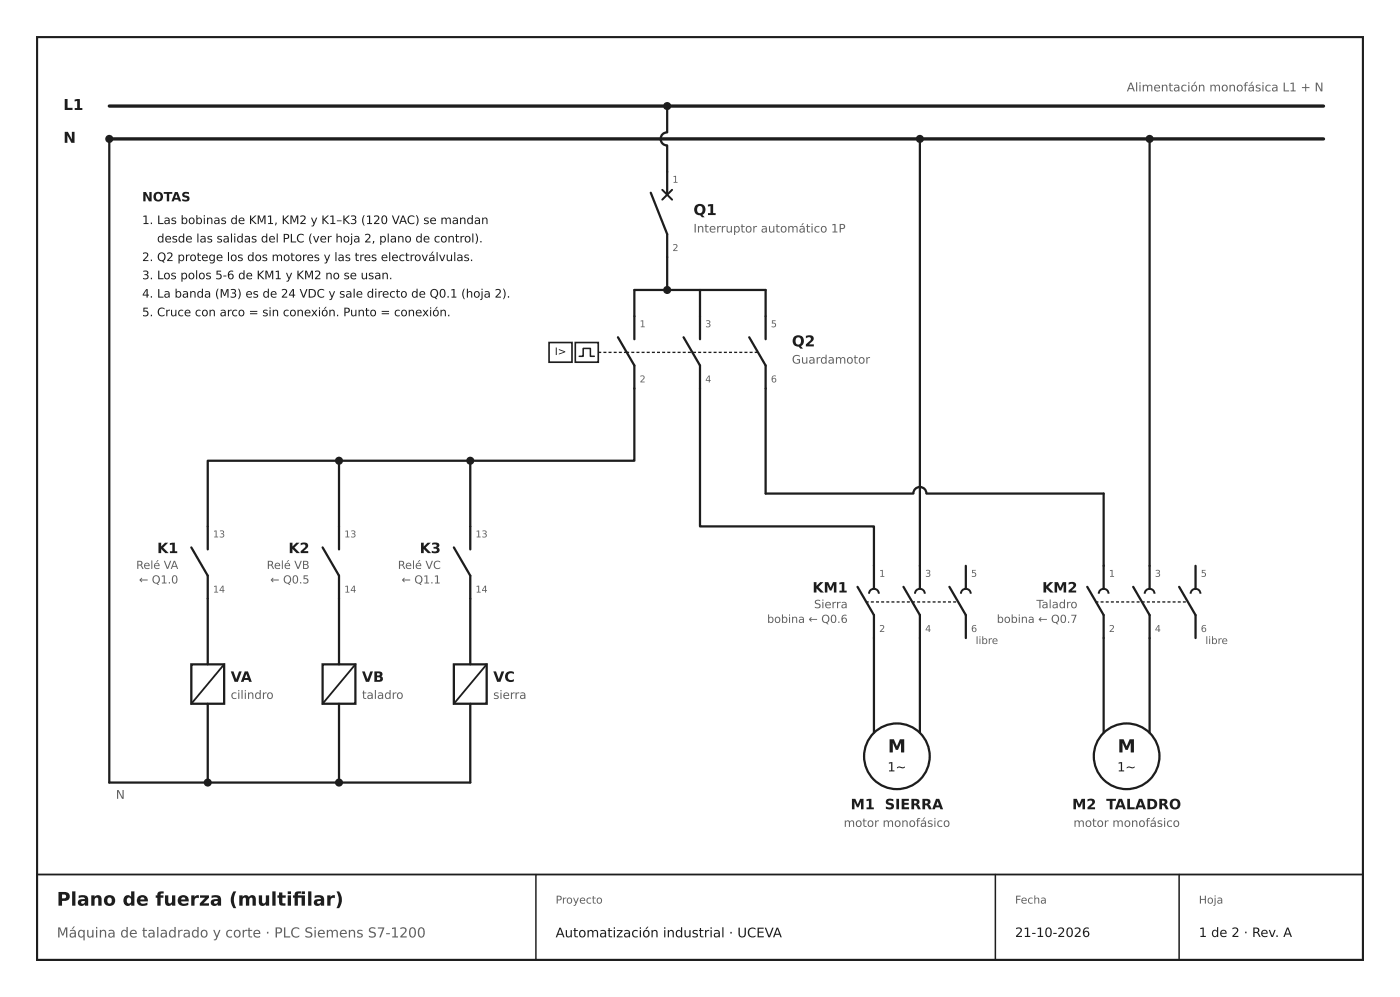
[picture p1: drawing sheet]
<svg xmlns="http://www.w3.org/2000/svg" width="328mm" height="234mm" viewBox="0 0 328 234" stroke-linecap="round" stroke-linejoin="round" font-family="sans-serif">
<defs><g id="words">
<g font-size="4.4" fill="#1b1d22">
<text x="13.3" y="212.3">Plano de fuerza (multiflar)</text>
<text x="68.6" y="212.3">i</text>
</g>
<g font-size="4.2" fill="#1b1d22">
<text x="208.3" y="176.4">M</text>
<text x="262.2" y="176.4">M</text>
</g>
<g font-size="3.5" fill="#1b1d22">
<text x="14.9" y="25.8">L1</text>
<text x="14.9" y="33.5">N</text>
<text x="162.7" y="50.4">Q1</text>
<text x="185.8" y="81.2">Q2</text>
</g>
<g font-size="3.4" fill="#1b1d22">
<text x="36.9" y="129.7">K1</text>
<text x="67.7" y="129.7">K2</text>
<text x="98.5" y="129.7">K3</text>
<text x="190.6" y="138.9">KM1</text>
<text x="244.5" y="138.9">KM2</text>
<text x="54.1" y="159.8">VA</text>
<text x="84.9" y="159.8">VB</text>
<text x="115.7" y="159.8">VC</text>
<text x="199.5" y="189.7">M1 SIERRA</text>
<text x="251.5" y="189.7">M2 TALADRO</text>
</g>
<text font-size="3.2" fill="#5b616b" x="13.3" y="219.8">Máquina de taladrado y corte · PLC Siemens S7-1200</text>
<text font-size="3.1" fill="#1b1d22" x="130.3" y="219.7">Automatización industrial · UCEVA</text>
<g font-size="3" fill="#1b1d22">
<text x="33.3" y="47.2">NOTAS</text>
<text x="208.2" y="180.8">1~</text>
<text x="262.1" y="180.8">1~</text>
<text x="238.1" y="219.6">21-10-2026</text>
<text x="281.2" y="219.6">1 de 2 · Rev. A</text>
</g>
<g font-size="2.8" fill="#5b616b">
<text x="264.3" y="21.4">Alimentación monofásica L1 + N</text>
<text x="162.7" y="54.5">Interruptor automático 1P</text>
<text x="185.8" y="85.2">Guardamotor</text>
<text x="54.1" y="163.8">cilindro</text>
<text x="84.9" y="163.8">taladro</text>
<text x="115.7" y="163.8">sierra</text>
<text x="27.2" y="187.3">N</text>
<text x="197.9" y="193.8">motor monofásico</text>
<text x="251.8" y="193.8">motor monofásico</text>
</g>
<g font-size="2.8" fill="#1b1d22">
<text x="33.3" y="52.5">1. Las bobinas de KM1, KM2 y K1–K3 (120 VAC) se mandan</text>
<text x="36.8" y="56.8">desde las salidas del PLC (ver hoja 2, plano de control).</text>
<text x="33.3" y="61.2">2. Q2 protege los dos motores y las tres electroválvulas.</text>
<text x="33.3" y="65.5">3. Los polos 5-6 de KM1 y KM2 no se usan.</text>
<text x="33.3" y="69.8">4. La banda (M3) es de 24 VDC y sale directo de Q0.1 (hoja 2).</text>
<text x="33.3" y="74.1">5. Cruce con arco = sin conexión. Punto = conexión.</text>
</g>
<g font-size="2.7" fill="#5b616b">
<text x="191" y="142.6">Sierra</text>
<text x="243.1" y="142.6">Taladro</text>
</g>
<g font-size="2.6" fill="#5b616b">
<text x="31.9" y="133.4">Relé VA</text>
<text x="32.6" y="136.8">← Q1.0</text>
<text x="62.6" y="133.4">Relé VB</text>
<text x="63.4" y="136.8">← Q0.5</text>
<text x="93.3" y="133.4">Relé VC</text>
<text x="94.2" y="136.8">← Q1.1</text>
<text x="179.9" y="146">bobina ← Q0.6</text>
<text x="233.8" y="146">bobina ← Q0.7</text>
</g>
<g font-size="2.5" fill="#5b616b">
<text x="130.3" y="211.8">Proyecto</text>
<text x="238.1" y="211.8">Fecha</text>
<text x="281.2" y="211.8">Hoja</text>
</g>
<text font-size="2.4" fill="#1b1d22" x="130.1" y="83.2">I&gt;</text>
<g font-size="2.4" fill="#5b616b">
<text x="228.9" y="151">libre</text>
<text x="282.8" y="151">libre</text>
</g>
<g font-size="2.2" fill="#5b616b">
<text x="157.7" y="42.8">1</text>
<text x="157.7" y="58.9">2</text>
<text x="150" y="76.7">1</text>
<text x="165.4" y="76.7">3</text>
<text x="180.8" y="76.7">5</text>
<text x="150" y="89.6">2</text>
<text x="165.4" y="89.6">4</text>
<text x="180.8" y="89.6">6</text>
<text x="50" y="126">13</text>
<text x="80.8" y="126">13</text>
<text x="111.5" y="126">13</text>
<text x="206.2" y="135.2">1</text>
<text x="217" y="135.2">3</text>
<text x="227.8" y="135.2">5</text>
<text x="260.1" y="135.2">1</text>
<text x="270.9" y="135.2">3</text>
<text x="281.7" y="135.2">5</text>
<text x="50" y="138.9">14</text>
<text x="80.8" y="138.9">14</text>
<text x="111.5" y="138.9">14</text>
<text x="206.2" y="148.1">2</text>
<text x="217" y="148.1">4</text>
<text x="227.8" y="148.1">6</text>
<text x="260.1" y="148.1">2</text>
<text x="270.9" y="148.1">4</text>
<text x="281.7" y="148.1">6</text>
</g>
</g></defs>
<path d="M8.7 8.7h311v216.3h-311z" fill="none" stroke="#1b1d22" stroke-width=".49"/>
<path d="M52.6 155.7l-7.7 9.3M83.4 155.7l-7.7 9.3M114.2 155.7l-7.7 9.3M8.7 205h311v20h-311z" fill="none" stroke="#1b1d22" stroke-width=".42"/>
<g fill="none" stroke="#1b1d22" stroke-width=".53">
<path d="M25.6 32.6v150.8h84.7v-18.4M156.5 24.9v6.1a1.54 1.54 0 0 0-1.5 1.6 1.54 1.54 0 0 0 1.5 1.5v11.5M215.8 32.6v105.4M269.7 32.6v105.4M152.7 45.2l3.8 9.7v13.1M145 79.1l3.8 6.6v22.3h-100.1v20.8M148.8 79.5v-11.5h30.8v11.5M160.4 79.1l3.8 6.6v37.7h40.8v14.6M164.2 68v11.5M175.7 79.1l3.9 6.6v30h34.6a1.54 1.54 0 0 1 1.6-1.5 1.54 1.54 0 0 1 1.5 1.5h41.6v22.3M79.5 108v20.8M110.3 108v20.8"/>
<path d="M44.9 128.3l3.8 6.6v20.8M75.7 128.3l3.8 6.6v20.8M106.5 128.3l3.8 6.6v20.8M201.2 137.6l3.8 6.6v27.5M211.9 137.6l3.9 6.6v27.5M222.7 137.6l3.9 6.6v5.4M226.6 132.6v5.4M255 137.6l3.9 6.6v27.5M265.8 137.6l3.9 6.6v27.5M276.6 137.6l3.8 6.6v5.4M280.4 132.6v5.4M44.9 155.7h7.7v9.3h-7.7z"/>
<path d="M75.7 155.7h7.7v9.3h-7.7zM106.5 155.7h7.7v9.3h-7.7zM48.7 165v18.4M79.5 165v18.4"/>
<circle cx="210.4" cy="177.3" r="7.7"/>
<circle cx="264.3" cy="177.3" r="7.7"/>
</g>
<path d="M128.8 80.3h5.4v4.6h-5.4zM134.9 80.3h5.4v4.6h-5.4z" fill="none" stroke="#1b1d22" stroke-width=".39"/>
<path d="M155.3 44.5l2.4 2.3M157.7 44.5l-2.4 2.3M203.8 139.2a1.15 1.15 0 0 1 1.2-1.2 1.15 1.15 0 0 1 1.2 1.2M214.6 139.2a1.15 1.15 0 0 1 1.2-1.2 1.15 1.15 0 0 1 1.1 1.2M225.4 139.2a1.15 1.15 0 0 1 1.2-1.2 1.15 1.15 0 0 1 1.1 1.2M257.7 139.2a1.15 1.15 0 0 1 1.2-1.2 1.15 1.15 0 0 1 1.1 1.2M268.5 139.2a1.15 1.15 0 0 1 1.2-1.2 1.15 1.15 0 0 1 1.1 1.2M279.3 139.2a1.15 1.15 0 0 1 1.1-1.2 1.15 1.15 0 0 1 1.2 1.2" fill="none" stroke="#1b1d22" stroke-width=".46"/>
<path d="M135.9 83.5h.9v-1.8h1.7v1.8h.9M125.7 205v20M233.5 205v20M276.6 205v20" fill="none" stroke="#1b1d22" stroke-width=".35"/>
<path d="M25.6 24.9h284.9M25.6 32.6h284.9" fill="none" stroke="#1b1d22" stroke-width=".78"/>
<path d="M140.3 82.6h6.6M146.9 82.6h30.8M203.1 141.1h21.5M257 141.1h21.5" fill="none" stroke="#1b1d22" stroke-width=".32" stroke-dasharray=".7 .5" stroke-linecap="butt"/>
<g fill="#1b1d22" stroke="#1b1d22" stroke-width=".35">
<circle cx="156.5" cy="24.9" r=".77"/>
<circle cx="156.5" cy="68" r=".77"/>
<circle cx="79.5" cy="108" r=".77"/>
<circle cx="110.3" cy="108" r=".77"/>
<circle cx="215.8" cy="32.6" r=".77"/>
<circle cx="269.7" cy="32.6" r=".77"/>
<circle cx="25.6" cy="32.6" r=".77"/>
<circle cx="48.7" cy="183.4" r=".77"/>
<circle cx="79.5" cy="183.4" r=".77"/>
</g>
<use href="#words"/>
</svg>
